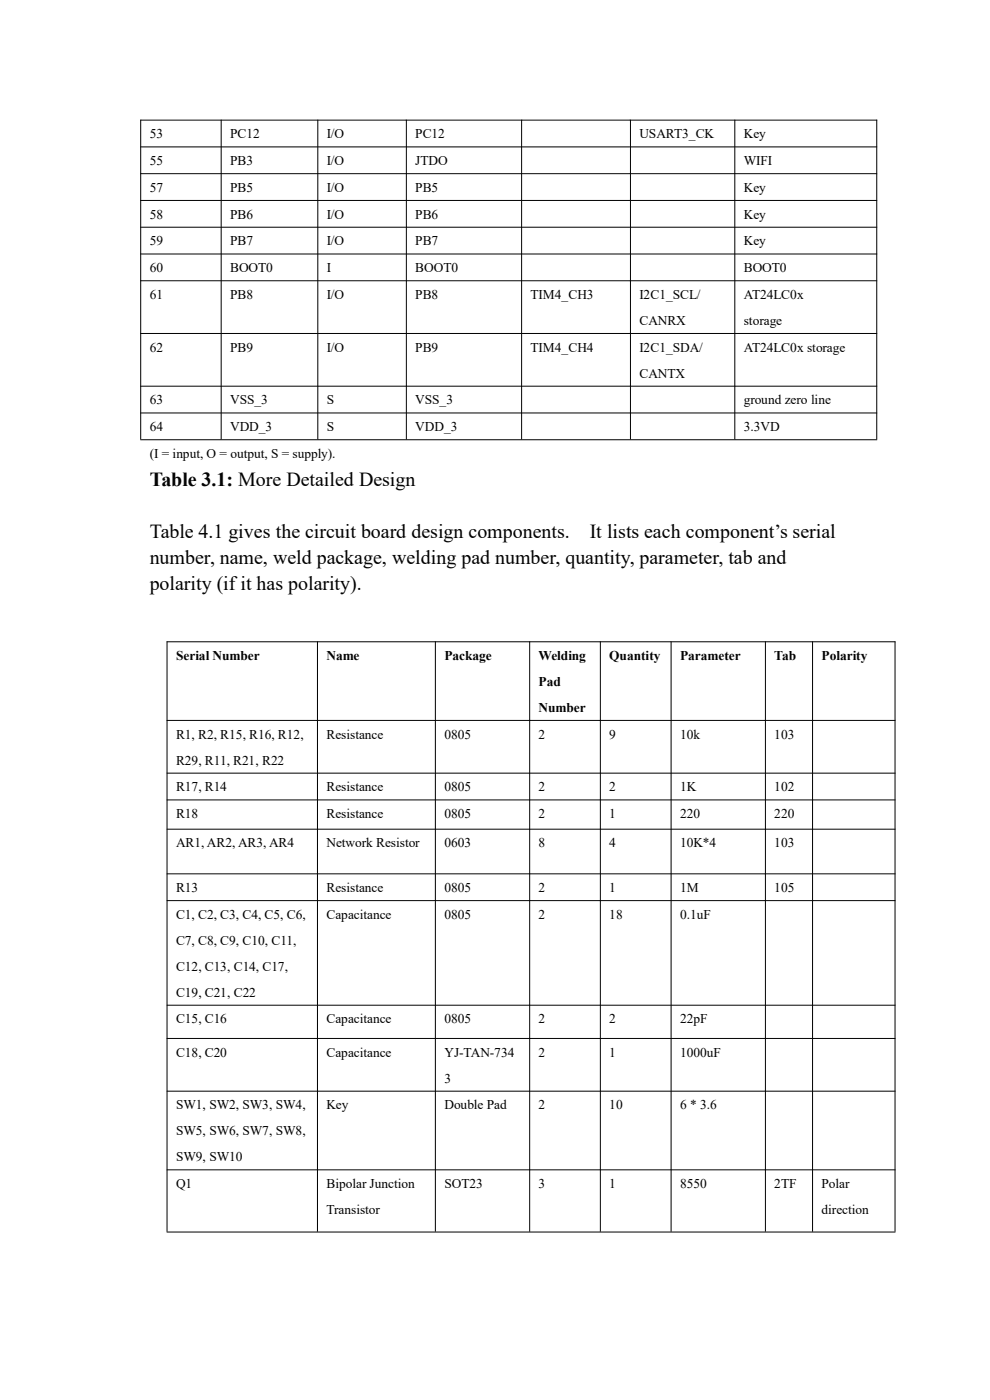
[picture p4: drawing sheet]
<svg xmlns="http://www.w3.org/2000/svg" width="210mm" height="297mm" viewBox="0 0 210 297" stroke-linecap="round" stroke-linejoin="round" font-family="sans-serif">
<defs><g id="words">
<g font-size="4.2">
<text x="31.7" y="103.1">Table 3.1: More Detailed Design</text>
<text x="31.7" y="114.1">Table 4.1 gives the circuit board design components.</text>
<text x="31.7" y="119.7">number, name, weld package, welding pad number, quantity, parameter, tab and</text>
<text x="125.1" y="114.1">It lists each component’s serial</text>
<text x="31.7" y="125.2">polarity (ifit has polarity).</text>
</g>
<g font-size="2.8">
<text x="31.7" y="29.3">53</text>
<text x="48.8" y="29.3">PC12</text>
<text x="69.3" y="29.3">I/O</text>
<text x="88.1" y="29.3">PC12</text>
<text x="135.6" y="29.3">USART3_CK</text>
<text x="157.8" y="29.3">Key</text>
<text x="31.7" y="35">55</text>
<text x="48.8" y="35">PB3</text>
<text x="69.3" y="35">I/O</text>
<text x="88.1" y="35">JTDO</text>
<text x="157.8" y="35">WIFI</text>
<text x="31.7" y="40.7">57</text>
<text x="48.8" y="40.7">PB5</text>
<text x="69.3" y="40.7">I/O</text>
<text x="88.1" y="40.7">PB5</text>
<text x="157.8" y="40.7">Key</text>
<text x="31.7" y="46.4">58</text>
<text x="48.8" y="46.4">PB6</text>
<text x="69.3" y="46.4">I/O</text>
<text x="88.1" y="46.4">PB6</text>
<text x="157.8" y="46.4">Key</text>
<text x="31.7" y="52">59</text>
<text x="48.8" y="52">PB7</text>
<text x="69.3" y="52">I/O</text>
<text x="88.1" y="52">PB7</text>
<text x="157.8" y="52">Key</text>
<text x="31.7" y="57.7">60</text>
<text x="48.8" y="57.7">BOOT0</text>
<text x="69.3" y="57.7">I</text>
<text x="88.1" y="57.7">BOOT0</text>
<text x="157.8" y="57.7">BOOT0</text>
<text x="31.7" y="63.4">61</text>
<text x="48.8" y="63.4">PB8</text>
<text x="69.3" y="63.4">I/O</text>
<text x="88.1" y="63.4">PB8</text>
<text x="112.6" y="63.4">TIM4_CH3</text>
<text x="135.6" y="63.4">I2C1_SCL/</text>
<text x="157.8" y="63.4">AT24LC0x</text>
<text x="135.6" y="68.9">CANRX</text>
<text x="157.8" y="68.9">storage</text>
<text x="31.7" y="74.6">62</text>
<text x="48.8" y="74.6">PB9</text>
<text x="69.3" y="74.6">I/O</text>
<text x="88.1" y="74.6">PB9</text>
<text x="112.6" y="74.6">TIM4_CH4</text>
<text x="135.6" y="74.6">I2C1_SDA/</text>
<text x="157.8" y="74.6">AT24LC0x storage</text>
<text x="135.6" y="80.1">CANTX</text>
<text x="31.7" y="85.8">63</text>
<text x="48.8" y="85.8">VSS_3</text>
<text x="69.3" y="85.8">S</text>
<text x="88.1" y="85.8">VSS_3</text>
<text x="157.8" y="85.8">ground zero line</text>
<text x="31.7" y="91.5">64</text>
<text x="48.8" y="91.5">VDD_3</text>
<text x="69.3" y="91.5">S</text>
<text x="88.1" y="91.5">VDD_3</text>
<text x="157.8" y="91.5">3.3VD</text>
<text x="31.7" y="97.1">(I = input, O = output, S = supply).</text>
<text x="37.3" y="140">Serial Number</text>
<text x="69.3" y="140">Name</text>
<text x="94.3" y="140">Package</text>
<text x="114.3" y="140">Welding</text>
<text x="129.2" y="140">Quantity</text>
<text x="144.3" y="140">Parameter</text>
<text x="164.3" y="140">Tab</text>
<text x="174.3" y="140">Polarity</text>
<text x="114.3" y="145.5">Pad</text>
<text x="114.3" y="151">Number</text>
<text x="37.3" y="156.7">R1, R2, R15, R16, R12,</text>
<text x="69.3" y="156.7">Resistance</text>
<text x="94.3" y="156.7">0805</text>
<text x="114.3" y="156.7">2</text>
<text x="129.2" y="156.7">9</text>
<text x="144.3" y="156.7">10k</text>
<text x="164.3" y="156.7">103</text>
<text x="37.3" y="162.2">R29, R11, R21, R22</text>
<text x="37.3" y="167.9">R17, R14</text>
<text x="69.3" y="167.9">Resistance</text>
<text x="94.3" y="167.9">0805</text>
<text x="114.3" y="167.9">2</text>
<text x="129.2" y="167.9">2</text>
<text x="144.3" y="167.9">1K</text>
<text x="164.3" y="167.9">102</text>
<text x="37.3" y="173.5">R18</text>
<text x="69.3" y="173.5">Resistance</text>
<text x="94.3" y="173.5">0805</text>
<text x="114.3" y="173.5">2</text>
<text x="129.2" y="173.5">1</text>
<text x="144.3" y="173.5">220</text>
<text x="164.3" y="173.5">220</text>
<text x="37.3" y="179.8">AR1, AR2, AR3, AR4</text>
<text x="69.3" y="179.8">Network Resistor</text>
<text x="94.3" y="179.8">0603</text>
<text x="114.3" y="179.8">8</text>
<text x="129.2" y="179.8">4</text>
<text x="144.3" y="179.8">10K*4</text>
<text x="164.3" y="179.8">103</text>
<text x="37.3" y="189.2">R13</text>
<text x="69.3" y="189.2">Resistance</text>
<text x="94.3" y="189.2">0805</text>
<text x="114.3" y="189.2">2</text>
<text x="129.2" y="189.2">1</text>
<text x="144.3" y="189.2">1M</text>
<text x="164.3" y="189.2">105</text>
<text x="37.3" y="194.9">C1, C2, C3, C4, C5, C6,</text>
<text x="69.3" y="194.9">Capacitance</text>
<text x="94.3" y="194.9">0805</text>
<text x="114.3" y="194.9">2</text>
<text x="129.2" y="194.9">18</text>
<text x="144.3" y="194.9">0.1uF</text>
<text x="37.3" y="200.4">C7, C8, C9, C10, C11,</text>
<text x="37.3" y="205.9">C12, C13, C14, C17,</text>
<text x="37.3" y="211.4">C19, C21, C22</text>
<text x="37.3" y="217.1">C15, C16</text>
<text x="69.3" y="217.1">Capacitance</text>
<text x="94.3" y="217.1">0805</text>
<text x="114.3" y="217.1">2</text>
<text x="129.2" y="217.1">2</text>
<text x="144.3" y="217.1">22pF</text>
<text x="37.3" y="224.2">C18, C20</text>
<text x="69.3" y="224.2">Capacitance</text>
<text x="94.3" y="224.2">YJ-TAN-734</text>
<text x="114.3" y="224.2">2</text>
<text x="129.2" y="224.2">1</text>
<text x="144.3" y="224.2">1000uF</text>
<text x="94.3" y="229.7">3</text>
<text x="37.3" y="235.3">SW1, SW2, SW3, SW4,</text>
<text x="69.3" y="235.3">Key</text>
<text x="94.3" y="235.3">Double Pad</text>
<text x="114.3" y="235.3">2</text>
<text x="129.2" y="235.3">10</text>
<text x="144.3" y="235.3">6 * 3.6</text>
<text x="37.3" y="240.9">SW5, SW6, SW7, SW8,</text>
<text x="37.3" y="246.4">SW9, SW10</text>
<text x="37.3" y="252">Q1</text>
<text x="69.3" y="252">Bipolar Junction</text>
<text x="69.3" y="257.5">Transistor</text>
<text x="94.3" y="252">SOT23</text>
<text x="114.3" y="252">3</text>
<text x="129.2" y="252">1</text>
<text x="144.3" y="252">8550</text>
<text x="164.3" y="252">2TF</text>
<text x="174.3" y="252">Polar</text>
<text x="174.3" y="257.5">direction</text>
</g>
</g></defs>
<g fill="none" stroke="#000" stroke-width=".21">
<path d="M29.8 25.5h156.3M29.8 31.2h156.3M29.8 36.8h156.3M29.8 25.4v67.8M46.9 25.4v67.8M67.4 25.4v67.8M86.2 25.4v67.8M110.6 25.4v67.8M133.7 25.4v67.8M155.9 25.4v67.8M186 25.4v67.8M29.8 42.5h156.3"/>
<path d="M29.8 48.2h156.3M29.8 53.9h156.3M29.8 59.6h156.3M29.8 70.7h156.3M29.8 81.9h156.3M29.8 87.6h156.3M29.8 93.3h156.3"/>
</g>
<g fill="#fff">
<path d="M31.7 98.9h146.6v5.5h-146.6z" fill-rule="evenodd"/>
<path d="M31.7 109.9h146.6v5.5h-146.6z" fill-rule="evenodd"/>
<path d="M31.7 115.4h146.6v5.5h-146.6z" fill-rule="evenodd"/>
<path d="M31.7 120.9h146.6v5.5h-146.6z" fill-rule="evenodd"/>
<path d="M31.7 126.4h146.6v5.5h-146.6z" fill-rule="evenodd"/>
</g>
<g fill="none" stroke="#000" stroke-width=".21">
<path d="M35.4 136.2h154.5M35.4 136.1v125.2M67.3 136.1v125.2M92.4 136.1v125.2M112.4 136.1v125.2M127.4 136.1v125.2M142.4 136.1v125.2M162.4 136.1v125.2M172.4 136.1v125.2M189.9 136.1v125.2M35.4 152.8h154.5M35.4 164h154.5"/>
<path d="M35.4 169.7h154.5M35.4 175.9h154.5M35.4 185.4h154.5M35.4 191.1h154.5M35.4 213.3h154.5M35.4 220.3h154.5M35.4 231.5h154.5M35.4 248.2h154.5M35.4 261.4h154.5"/>
</g>
<use href="#words"/>
</svg>
